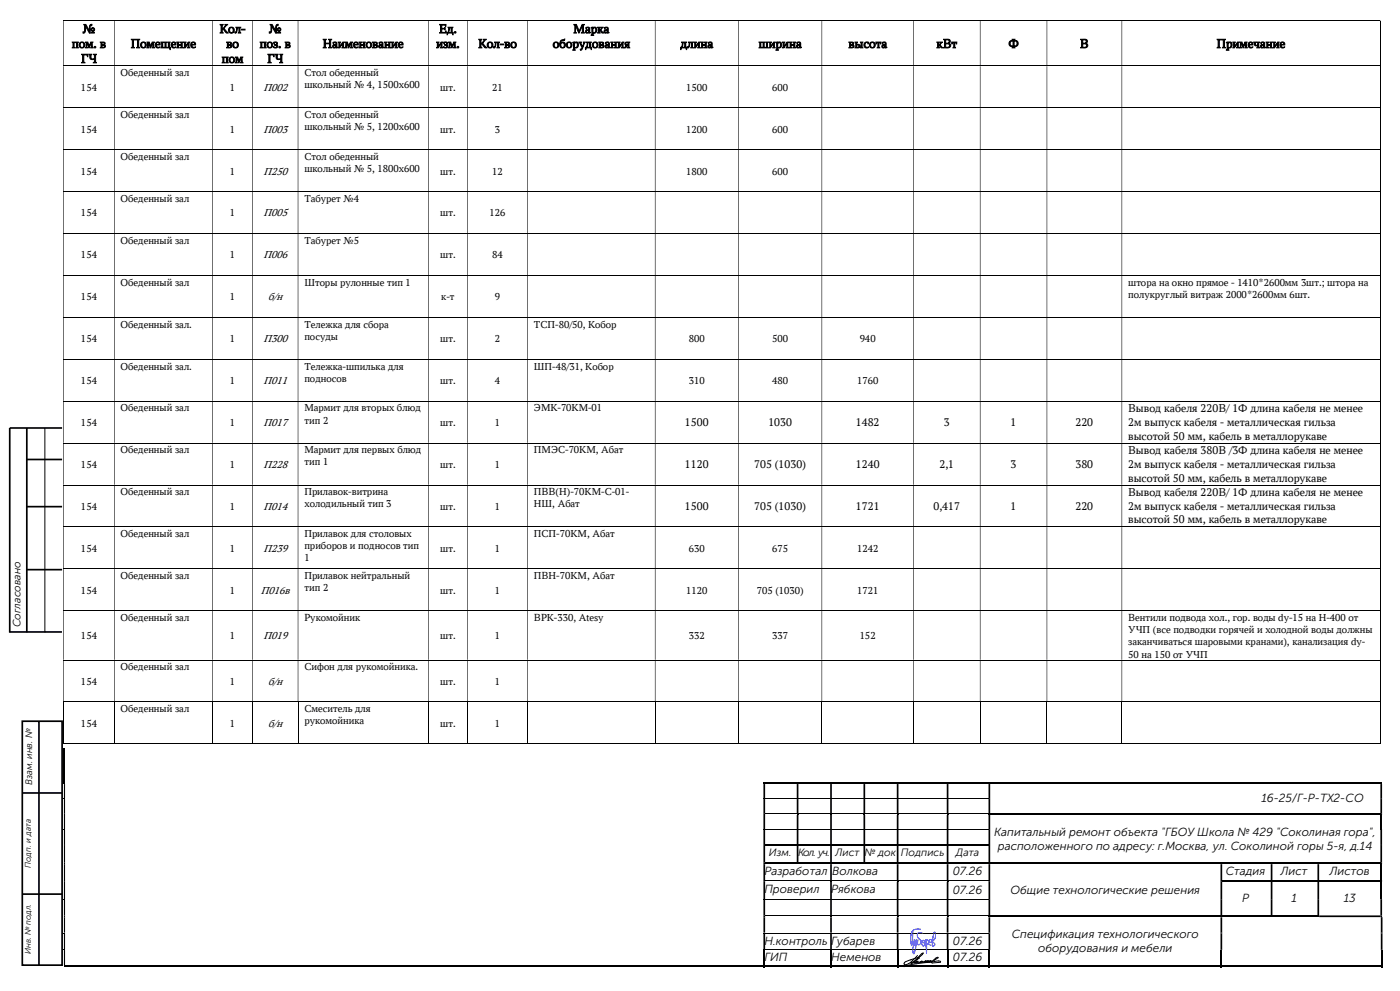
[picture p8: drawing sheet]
<svg xmlns="http://www.w3.org/2000/svg" width="420mm" height="297mm" viewBox="0 0 420 297" stroke-linecap="round" stroke-linejoin="round" font-family="sans-serif">
<defs><g id="words">
<g font-size="3.9">
<text x="24.8" y="9.9">№</text>
<text x="65.9" y="9.9">Кол-</text>
<text x="80.7" y="9.9">№</text>
<text x="131.7" y="9.9">Ед.</text>
<text x="172" y="9.9">Марка</text>
<text x="21.5" y="14.4">пом. в</text>
<text x="39.2" y="14.4">Помещение</text>
<text x="67.9" y="14.4">во</text>
<text x="77.9" y="14.4">поз. в</text>
<text x="96.8" y="14.4">Наименование</text>
<text x="130.9" y="14.4">изм.</text>
<text x="143.5" y="14.4">Кол-во</text>
<text x="165.8" y="14.4">оборудования</text>
<text x="204.1" y="14.4">длина</text>
<text x="227.6" y="14.4">ширина</text>
<text x="254.5" y="14.4">высота</text>
<text x="280.9" y="14.4">кВт</text>
<text x="302.5" y="14.4">Ф</text>
<text x="324" y="14.4">В</text>
<text x="365" y="14.4">Примечание</text>
<text x="24.3" y="18.8">ГЧ</text>
<text x="66.5" y="18.8">пом</text>
<text x="80.2" y="18.8">ГЧ</text>
</g>
<g font-size="3.5">
<text x="338.5" y="123.6">Вывод кабеля 220В/ 1Ф длина кабеля не менее</text>
<text x="205.5" y="127.8">1500</text>
<text x="230.5" y="127.8">1030</text>
<text x="256.7" y="127.8">1482</text>
<text x="283.1" y="127.8">3</text>
<text x="303.2" y="127.8">1</text>
<text x="322.6" y="127.8">220</text>
<text x="338.5" y="127.7">2м выпуск кабеля - металлическая гильза</text>
<text x="338.5" y="131.7">высотой 50 мм, кабель в металлорукаве</text>
<text x="338.5" y="136.2">Вывод кабеля 380В /3Ф длина кабеля не менее</text>
<text x="205.5" y="140.3">1120</text>
<text x="226.2" y="140.3">705 (1030)</text>
<text x="256.8" y="140.3">1240</text>
<text x="281.8" y="140.3">2,1</text>
<text x="303.1" y="140.3">3</text>
<text x="322.6" y="140.3">380</text>
<text x="338.5" y="140.3">2м выпуск кабеля - металлическая гильза</text>
<text x="338.5" y="144.3">высотой 50 мм, кабель в металлорукаве</text>
<text x="338.5" y="148.8">Вывод кабеля 220В/ 1Ф длина кабеля не менее</text>
<text x="205.5" y="152.9">1500</text>
<text x="226.2" y="152.9">705 (1030)</text>
<text x="256.8" y="152.9">1721</text>
<text x="280" y="152.9">0,417</text>
<text x="303.1" y="152.9">1</text>
<text x="322.6" y="152.9">220</text>
<text x="338.5" y="152.8">2м выпуск кабеля - металлическая гильза</text>
<text x="338.5" y="156.8">высотой 50 мм, кабель в металлорукаве</text>
<text x="378.4" y="240.3">16-25/Г-Р-ТХ2-СО</text>
<text x="298.3" y="250.4">Капитальный ремонт объекта &quot;ГБОУ Школа № 429 &quot;Соколиная гора&quot;,</text>
<text x="299.3" y="254.7">расположенного по адресу: г.Москва, ул. Соколиной горы 5-я, д.14</text>
<text x="229.3" y="262.3">Разработал</text>
<text x="249.7" y="262.3">Волкова</text>
<text x="285.8" y="262.3">07.26</text>
<text x="367.7" y="262.3">Стадия</text>
<text x="384.2" y="262.3">Лист</text>
<text x="398.9" y="262.3">Листов</text>
<text x="229.3" y="267.5">Проверил</text>
<text x="249.3" y="267.5">Рябкова</text>
<text x="285.8" y="267.8">07.26</text>
<text x="303.1" y="267.8">Общие технологические решения</text>
<text x="372.6" y="270.3">Р</text>
<text x="387.4" y="270.3">1</text>
<text x="403.1" y="270.3">13</text>
<text x="303.5" y="281.2">Спецификация технологического</text>
<text x="229.3" y="283.1">Н.контроль</text>
<text x="249.3" y="283.1">Губарев</text>
<text x="285.8" y="283.1">07.26</text>
<text x="311.4" y="285.5">оборудования и мебели</text>
<text x="229.3" y="288">ГИП</text>
<text x="249.3" y="288">Неменов</text>
<text x="285.8" y="288">07.26</text>
</g>
<g font-size="3.4">
<text x="79" y="27.2">П002</text>
<text x="79" y="39.8">П003</text>
<text x="79" y="52.3">П250</text>
<text x="79" y="64.9">П005</text>
<text x="79" y="77.4">П006</text>
<text x="80.5" y="90">б/н</text>
<text x="79" y="102.5">П300</text>
<text x="79" y="115.1">П011</text>
<text x="79" y="127.7">П017</text>
<text x="79" y="140.2">П228</text>
<text x="79" y="152.8">П014</text>
<text x="79" y="165.4">П239</text>
<text x="78.3" y="177.9">П016в</text>
<text x="79" y="191.6">П019</text>
<text x="80.5" y="205.2">б/н</text>
<text x="80.5" y="217.8">б/н</text>
</g>
<g font-size="3.2">
<text x="36.2" y="22.8">Обеденный зал</text>
<text x="91.3" y="22.8">Стол обеденный</text>
<text x="24.3" y="27.2">154</text>
<text x="68.9" y="27.2">1</text>
<text x="91.3" y="26.5">школьный № 4, 1500х600</text>
<text x="132.1" y="27.2">шт.</text>
<text x="147.7" y="27.2">21</text>
<text x="205.9" y="27.2">1500</text>
<text x="231.6" y="27.2">600</text>
<text x="36.2" y="35.4">Обеденный зал</text>
<text x="91.3" y="35.4">Стол обеденный</text>
<text x="24.3" y="39.8">154</text>
<text x="68.9" y="39.8">1</text>
<text x="91.3" y="39">школьный № 5, 1200х600</text>
<text x="132.1" y="39.8">шт.</text>
<text x="148.4" y="39.8">3</text>
<text x="205.9" y="39.8">1200</text>
<text x="231.6" y="39.8">600</text>
<text x="36.2" y="47.9">Обеденный зал</text>
<text x="91.3" y="47.9">Стол обеденный</text>
<text x="24.3" y="52.3">154</text>
<text x="68.9" y="52.3">1</text>
<text x="91.3" y="51.6">школьный № 5, 1800х600</text>
<text x="132.1" y="52.3">шт.</text>
<text x="147.7" y="52.3">12</text>
<text x="205.9" y="52.3">1800</text>
<text x="231.6" y="52.3">600</text>
<text x="24.3" y="64.9">154</text>
<text x="36.2" y="60.5">Обеденный зал</text>
<text x="68.9" y="64.9">1</text>
<text x="91.3" y="60.5">Табурет №4</text>
<text x="132.1" y="64.9">шт.</text>
<text x="146.9" y="64.9">126</text>
<text x="24.3" y="77.4">154</text>
<text x="36.2" y="73.1">Обеденный зал</text>
<text x="68.9" y="77.4">1</text>
<text x="91.3" y="73.1">Табурет №5</text>
<text x="132.1" y="77.4">шт.</text>
<text x="147.7" y="77.4">84</text>
<text x="36.2" y="85.6">Обеденный зал</text>
<text x="91.3" y="85.6">Шторы рулонные тип 1</text>
<text x="338.5" y="85.6">штора на окно прямое - 1410*2600мм 3шт.; штора на</text>
<text x="338.5" y="89.3">полукруглый витраж 2000*2600мм 6шт.</text>
<text x="24.3" y="90">154</text>
<text x="68.9" y="90">1</text>
<text x="132.4" y="90">к-т</text>
<text x="148.4" y="90">9</text>
<text x="36.2" y="98.2">Обеденный зал.</text>
<text x="91.3" y="98.2">Тележка для сбора</text>
<text x="91.3" y="101.8">посуды</text>
<text x="160.2" y="98.2">ТСП-80/50, Кобор</text>
<text x="24.3" y="102.5">154</text>
<text x="68.9" y="102.5">1</text>
<text x="132.1" y="102.5">шт.</text>
<text x="148.4" y="102.5">2</text>
<text x="206.6" y="102.5">800</text>
<text x="231.6" y="102.5">500</text>
<text x="257.9" y="102.5">940</text>
<text x="36.2" y="110.7">Обеденный зал.</text>
<text x="91.3" y="110.7">Тележка-шпилька для</text>
<text x="160.2" y="110.7">ШП-48/31, Кобор</text>
<text x="24.3" y="115.1">154</text>
<text x="68.9" y="115.1">1</text>
<text x="91.3" y="114.4">подносов</text>
<text x="132.1" y="115.1">шт.</text>
<text x="148.4" y="115.1">4</text>
<text x="206.6" y="115.1">310</text>
<text x="231.6" y="115.1">480</text>
<text x="257.1" y="115.1">1760</text>
<text x="36.2" y="123.3">Обеденный зал</text>
<text x="91.3" y="123.3">Мармит для вторых блюд</text>
<text x="160.2" y="123.3">ЭМК-70КМ-01</text>
<text x="24.3" y="127.7">154</text>
<text x="68.9" y="127.7">1</text>
<text x="91.3" y="127">тип 2</text>
<text x="132.1" y="127.7">шт.</text>
<text x="148.4" y="127.7">1</text>
<text x="36.2" y="135.8">Обеденный зал</text>
<text x="91.3" y="135.8">Мармит для первых блюд</text>
<text x="160.2" y="135.8">ПМЭС-70КМ, Абат</text>
<text x="24.3" y="140.2">154</text>
<text x="68.9" y="140.2">1</text>
<text x="91.3" y="139.5">тип 1</text>
<text x="132.1" y="140.2">шт.</text>
<text x="148.4" y="140.2">1</text>
<text x="36.2" y="148.4">Обеденный зал</text>
<text x="91.3" y="148.4">Прилавок-витрина</text>
<text x="160.2" y="148.4">ПВВ(Н)-70КМ-С-01-</text>
<text x="24.3" y="152.8">154</text>
<text x="68.9" y="152.8">1</text>
<text x="91.3" y="152.1">холодильный тип 3</text>
<text x="132.1" y="152.8">шт.</text>
<text x="148.4" y="152.8">1</text>
<text x="160.2" y="152.1">НШ, Абат</text>
<text x="36.2" y="161">Обеденный зал</text>
<text x="91.3" y="161">Прилавок для столовых</text>
<text x="160.2" y="161">ПСП-70КМ, Абат</text>
<text x="24.3" y="165.4">154</text>
<text x="68.9" y="165.4">1</text>
<text x="91.3" y="164.6">приборов и подносов тип</text>
<text x="132.1" y="165.4">шт.</text>
<text x="148.4" y="165.4">1</text>
<text x="206.6" y="165.4">630</text>
<text x="231.6" y="165.4">675</text>
<text x="257.1" y="165.4">1242</text>
<text x="36.2" y="173.5">Обеденный зал</text>
<text x="91.3" y="168.3">1</text>
<text x="91.3" y="173.5">Прилавок нейтральный</text>
<text x="160.2" y="173.5">ПВН-70КМ, Абат</text>
<text x="24.3" y="177.9">154</text>
<text x="68.9" y="177.9">1</text>
<text x="91.3" y="177.2">тип 2</text>
<text x="132.1" y="177.9">шт.</text>
<text x="148.4" y="177.9">1</text>
<text x="205.9" y="177.9">1120</text>
<text x="227" y="177.9">705 (1030)</text>
<text x="257.1" y="177.9">1721</text>
<text x="6.2" y="188" transform="rotate(-90 6.2 188)">Согласовано</text>
<text x="24.3" y="191.6">154</text>
<text x="36.2" y="186.1">Обеденный зал</text>
<text x="68.9" y="191.6">1</text>
<text x="91.3" y="186.1">Рукомойник</text>
<text x="132.1" y="191.6">шт.</text>
<text x="148.4" y="191.6">1</text>
<text x="160.2" y="186.1">ВРК-330, Atesy</text>
<text x="206.6" y="191.6">332</text>
<text x="231.6" y="191.6">337</text>
<text x="257.9" y="191.6">152</text>
<text x="338.5" y="186.1">Вентили подвода хол., гор. воды dy-15 на Н-400 от</text>
<text x="338.5" y="189.7">УЧП (все подводки горячей и холодной воды должны</text>
<text x="338.5" y="193.4">заканчиваться шаровыми кранами), канализация dy-</text>
<text x="338.5" y="197.1">50 на 150 от УЧП</text>
<text x="36.2" y="200.9">Обеденный зал</text>
<text x="91.3" y="200.9">Сифон для рукомойника.</text>
<text x="24.3" y="205.2">154</text>
<text x="68.9" y="205.2">1</text>
<text x="132.1" y="205.2">шт.</text>
<text x="148.4" y="205.2">1</text>
<text x="36.2" y="213.4">Обеденный зал</text>
<text x="91.3" y="213.4">Смеситель для</text>
<text x="24.3" y="217.8">154</text>
<text x="68.9" y="217.8">1</text>
<text x="91.3" y="217.1">рукомойника</text>
<text x="132.1" y="217.8">шт.</text>
<text x="148.4" y="217.8">1</text>
<text x="230.7" y="256.5">Изм.</text>
<text x="239.4" y="256.5">Кол. уч.</text>
<text x="250.7" y="256.5">Лист</text>
<text x="259.3" y="256.5">№ док</text>
<text x="270.2" y="256.5">Подпись</text>
<text x="286.8" y="256.5">Дата</text>
</g>
<text font-size="2.8" x="9.6" y="235.2" transform="rotate(-90 9.6 235.2)">Взам. инв. №</text>
<g font-size="2.5">
<text x="9.3" y="260.1" transform="rotate(-90 9.3 260.1)">Подп. и дата</text>
<text x="9.3" y="286" transform="rotate(-90 9.3 286)">Инв. № подл.</text>
</g>
</g></defs>
<path d="M19.3 224.4v10" fill="none" stroke="#000" stroke-width=".34"/>
<g fill="#000">
<path d="M19.2 234.4h.3v.6h-.3zM19.2 239.2h.3v.3h-.3zM229.5 234.4h9.5v.5h-9.5zM239.5 234.4h9.5v.5h-9.5zM249.6 234.4h9.4v.5h-9.4zM259.5 234.4h9.5v.5h-9.5zM269.5 234.4h14.5v.5h-14.5zM284.5 234.4h12v.5h-12zM414.1 234.4h.5v.5h-.5zM19.2 248.5h.3v.3h-.3zM229.5 253h9.5v.5h-9.5zM239 243.7h.5v.6h-.5z"/>
<path d="M239 253h.5v.5h-.5zM239.5 253h9.5v.5h-9.5zM239.5 258.4h9.5v.6h-9.5zM249 243.7h.6v.6h-.6zM249 253h.6v.5h-.6zM249 258.4h.6v.6h-.6zM249.6 253h9.4v.5h-9.4zM259 243.7h.5v.6h-.5zM259 253h.5v.5h-.5zM259.5 253h9.5v.5h-9.5zM259.5 258.4h9.5v.6h-9.5zM269 243.7h.5v.6h-.5z"/>
<path d="M269 253h.5v.5h-.5zM269 258.4h.5v.6h-.5zM269.5 253h14.5v.5h-14.5zM269.5 258.4h14.5v.6h-14.5zM284 243.7h.5v.6h-.5zM284 253h.5v.5h-.5zM284 258.4h.5v.6h-.5zM284.5 253h12v.5h-12zM284.5 258.4h12v.6h-12zM296.5 243.7h.6v.6h-.6zM296.5 258.4h.6v.6h-.6zM297.1 243.7h117v.5h-117z"/>
<path d="M297.1 258.4h69v.6h-69zM366.6 258.4h14.6v.6h-14.6zM381.7 258.4h13.5v.6h-13.5zM395.7 258.4h18.4v.6h-18.4zM414.1 244.3h.5v4.2h-.5zM414.1 259h.5v4.7h-.5zM19.2 269.5h.3v.2h-.3zM19.2 279.5h.3v.3h-.3zM249 263.7h.6v.6h-.6zM249 274.4h.6v.5h-.6zM269 263.7h.5v.6h-.5zM269 274.4h.5v.5h-.5z"/>
<path d="M284 263.7h.5v.6h-.5zM284 274.4h.5v.5h-.5zM296.5 274.4h.6v.5h-.6zM297.1 274.4h69v.5h-69zM366.1 274.4h.5v.5h-.5zM366.6 263.7h14.6v.5h-14.6zM381.2 263.7h.5v.6h-.5zM381.7 263.7h13.5v.5h-13.5zM395.2 263.7h.5v.6h-.5zM395.7 263.7h18.4v.5h-18.4zM414.1 264.3h.5v5.2h-.5zM19.2 284.5h.3v.2h-.3z"/>
<path d="M19.2 289.4h209.8v.5h-209.8zM229.5 289.4h19.5v.5h-19.5zM249.6 289.4h19.4v.5h-19.4zM269.5 289.4h14.5v.5h-14.5zM284.5 289.4h12v.5h-12zM297.1 289.4h69v.5h-69zM366.6 289.4h47.6v.5h-47.6zM414.2 289.4h.5v.5h-.5z"/>
</g>
<g fill="#000">
<path d="M19.2 235h.3v4.2h-.3zM229 235h.5v4.2h-.5zM239 235h.5v4.2h-.5zM249 235h.6v4.2h-.6zM259 235h.5v4.2h-.5zM269 235h.5v4.2h-.5zM284 235h.5v4.2h-.5zM296.5 235h.6v4.2h-.6zM414.1 235h.5v4.2h-.5z" fill-rule="evenodd"/>
<path d="M229 234.4h.5v.6h-.5z" fill-rule="evenodd"/>
<path d="M239 234.4h.5v.6h-.5z" fill-rule="evenodd"/>
<path d="M249 234.4h.6v.6h-.6z" fill-rule="evenodd"/>
<path d="M259 234.4h.5v.6h-.5z" fill-rule="evenodd"/>
<path d="M269 234.4h.5v.6h-.5z" fill-rule="evenodd"/>
<path d="M284 234.4h.5v.6h-.5z" fill-rule="evenodd"/>
<path d="M296.5 234.4h.6v.6h-.6z" fill-rule="evenodd"/>
<path d="M296.5 239.2h.6v.3h-.6zM414.1 239.2h.5v.3h-.5zM19.2 239.5h.3v4.2h-.3zM229 239.5h.5v4.2h-.5zM239 239.5h.5v4.2h-.5zM249 239.5h.6v4.2h-.6zM259 239.5h.5v4.2h-.5zM269 239.5h.5v4.2h-.5zM284 239.5h.5v4.2h-.5z" fill-rule="evenodd"/>
<path d="M296.5 239.5h.6v4.2h-.6zM414.1 239.5h.5v4.2h-.5z" fill-rule="evenodd"/>
<path d="M297.1 234.4h117.2v.5h-117.2z" fill-rule="evenodd"/>
<path d="M414.1 234.4h.5v.6h-.5z" fill-rule="evenodd"/>
<path d="M19.2 243.7h.3v.6h-.3zM229 243.7h.5v.6h-.5z" fill-rule="evenodd"/>
<path d="M19.2 253h.3v.5h-.3zM229 253h.5v.5h-.5z" fill-rule="evenodd"/>
<path d="M19.2 258.4h.3v.6h-.3zM229 258.4h.5v.6h-.5z" fill-rule="evenodd"/>
<path d="M229.5 258.4h10v.6h-10z" fill-rule="evenodd"/>
<path d="M249.6 258.4h9.9v.6h-9.9z" fill-rule="evenodd"/>
<path d="M296.5 248.5h.6v.3h-.6zM414.1 248.5h.5v.3h-.5zM19.2 248.8h.3v4.2h-.3zM229 248.8h.5v4.2h-.5zM239 248.8h.5v4.2h-.5zM249 248.8h.6v4.2h-.6zM259 248.8h.5v4.2h-.5zM269 248.8h.5v4.2h-.5zM284 248.8h.5v4.2h-.5z" fill-rule="evenodd"/>
<path d="M296.5 248.8h.6v4.2h-.6zM414.1 248.8h.5v4.2h-.5z" fill-rule="evenodd"/>
<path d="M296.5 253h.6v.5h-.6zM414.1 253h.5v.5h-.5zM19.2 253.5h.3v4.9h-.3zM229 253.5h.5v4.9h-.5zM239 253.5h.5v4.9h-.5zM249 253.5h.6v4.9h-.6zM259 253.5h.5v4.9h-.5zM269 253.5h.5v4.9h-.5zM284 253.5h.5v4.9h-.5z" fill-rule="evenodd"/>
<path d="M296.5 253.5h.6v4.9h-.6zM414.1 253.5h.5v4.9h-.5z" fill-rule="evenodd"/>
<path d="M366.1 258.4h.5v.6h-.5z" fill-rule="evenodd"/>
<path d="M381.2 258.4h.5v.6h-.5z" fill-rule="evenodd"/>
<path d="M395.2 258.4h.5v.6h-.5z" fill-rule="evenodd"/>
<path d="M414.1 243.7h.5v.6h-.5zM19.2 244.3h.3v4.2h-.3zM229 244.3h.5v4.2h-.5zM239 244.3h.5v4.2h-.5zM249 244.3h.6v4.2h-.6zM259 244.3h.5v4.2h-.5zM269 244.3h.5v4.2h-.5zM284 244.3h.5v4.2h-.5zM296.5 244.3h.6v4.2h-.6z" fill-rule="evenodd"/>
<path d="M414.1 258.4h.5v.6h-.5zM19.2 259h.3v4.7h-.3zM229 259h.5v4.7h-.5zM249 259h.6v4.7h-.6zM269 259h.5v4.7h-.5zM284 259h.5v4.7h-.5zM296.5 259h.6v4.7h-.6zM366.1 259h.5v4.7h-.5zM381.2 259h.5v4.7h-.5zM395.2 259h.5v4.7h-.5z" fill-rule="evenodd"/>
<path d="M19.2 263.7h.3v.6h-.3zM229 263.7h.5v.6h-.5z" fill-rule="evenodd"/>
<path d="M19.2 274.4h.3v.5h-.3zM229 274.4h.5v.5h-.5z" fill-rule="evenodd"/>
<path d="M296.5 263.7h.6v.6h-.6zM366.1 263.7h.5v.6h-.5z" fill-rule="evenodd"/>
<path d="M296.5 269.5h.6v.2h-.6zM366.1 269.5h.5v.2h-.5zM381.2 269.5h.5v.2h-.5zM395.2 269.5h.5v.2h-.5zM414.1 269.5h.5v.2h-.5zM19.2 269.7h.3v4.7h-.3zM229 269.7h.5v4.7h-.5zM249 269.7h.6v4.7h-.6zM269 269.7h.5v4.7h-.5zM284 269.7h.5v4.7h-.5z" fill-rule="evenodd"/>
<path d="M296.5 269.7h.6v4.7h-.6zM366.1 269.7h.5v4.7h-.5zM381.2 269.7h.5v4.7h-.5zM395.2 269.7h.5v4.7h-.5zM414.1 269.7h.5v4.7h-.5z" fill-rule="evenodd"/>
<path d="M296.5 279.5h.6v.3h-.6zM366.1 279.5h.5v.3h-.5zM414.2 279.5h.5v.3h-.5zM19.2 279.8h.3v4.7h-.3zM229 279.8h.5v4.7h-.5zM249 279.8h.6v4.7h-.6zM269 279.8h.5v4.7h-.5zM284 279.8h.5v4.7h-.5z" fill-rule="evenodd"/>
<path d="M296.5 279.8h.6v4.7h-.6zM366.1 279.8h.5v4.7h-.5zM414.2 279.8h.5v4.7h-.5z" fill-rule="evenodd"/>
<path d="M366.6 274.4h29.1v.5h-29.1z" fill-rule="evenodd"/>
<path d="M395.7 274.4h18.4v.5h-18.4zM414.2 274.9h.5z" fill-rule="evenodd"/>
<path d="M414.1 263.7h.5v.6h-.5zM19.2 264.3h.3v5.2h-.3zM229 264.3h.5v5.2h-.5zM249 264.3h.6v5.2h-.6zM269 264.3h.5v5.2h-.5zM284 264.3h.5v5.2h-.5zM296.5 264.3h.6v5.2h-.6zM366.1 264.3h.5v5.2h-.5zM381.2 264.3h.5v5.2h-.5zM395.2 264.3h.5v5.2h-.5z" fill-rule="evenodd"/>
<path d="M414.1 274.4h.5v.5h-.5zM19.2 274.9h.3v4.6h-.3zM229 274.9h.5v4.6h-.5zM249 274.9h.6v4.6h-.6zM269 274.9h.5v4.6h-.5zM284 274.9h.5v4.6h-.5zM296.5 274.9h.6v4.6h-.6zM366.1 274.9h.5v4.6h-.5zM414.2 274.9h.5v4.6h-.5z" fill-rule="evenodd"/>
<path d="M229 284.7h.5v5.2h-.5z" fill-rule="evenodd"/>
<path d="M249 284.7h.6v5.2h-.6z" fill-rule="evenodd"/>
<path d="M269 284.7h.5v5.2h-.5z" fill-rule="evenodd"/>
<path d="M284 284.7h.5v5.2h-.5z" fill-rule="evenodd"/>
<path d="M296.5 284.5h.6v.2h-.6zM366.1 284.5h.5v.2h-.5zM414.2 284.5h.5v.2h-.5zM19.2 284.7h.3v4.7h-.3z" fill-rule="evenodd"/>
<path d="M296.5 284.7h.6v5.2h-.6z" fill-rule="evenodd"/>
<path d="M366.1 284.7h.5v5.2h-.5z" fill-rule="evenodd"/>
<path d="M414.2 284.7h.5v5.2h-.5z" fill-rule="evenodd"/>
</g>
<g fill="none" stroke="#000" stroke-width=".3">
<path d="M229 239.4h67.5M229 248.6h67.5M229.5 243.8h9.5M239.5 243.8h9.5M249.6 243.8h9.4M259.5 243.8h9.5M269.5 243.8h14.5M284.5 243.8h12M229 269.6h67.5M229 279.7h67.5M229.5 263.9h19.5M229.5 274.5h19.5"/>
<path d="M249.6 263.9h19.4M249.6 274.5h19.4M269.5 263.9h14.5M269.5 274.5h14.5M284.5 263.9h12M284.5 274.5h12M229 284.6h67.5"/>
</g>
<path d="M6.7 216.2h11.9v73.1h-11.9zM11.7 216.2v73.1M6.7 237.7h11.9M6.7 268h11.9" fill="none" stroke="#000" stroke-width=".51"/>
<path d="M2.2 165.9h4.7v24h-4.7z" fill="#fff"/>
<path d="M8 137.7h10.6M8 128.3v61.3M18.6 128.3h-15.7v61.3M8 151.8h10.6M8 170.7h10.6M2.8 189.4h15.8" fill="none" stroke="#000" stroke-width=".51"/>
<g fill="none" stroke="#000" stroke-width=".3">
<path d="M19 6.2h395M19 19.8h395M414.1 6.3v13.4M414.1 19.9v12.4M19 32.3h395M414.1 32.4v12.4M19 44.9h395M19 57.4h395M414.1 45v12.4M414.1 57.5v12.4M19 70h395M414.1 70.1v12.4"/>
<path d="M19 82.5h395M19 95.1h395M414.1 82.6v12.4M414.1 95.2v12.4M19 107.7h395M414.1 107.8v12.3M13.5 128.3v61.3M19 120.2h395M19 132.8h395M414.1 120.3v12.4M414.1 132.9v12.4M19 145.4h395"/>
<path d="M19 157.9h395M414.1 145.5v12.3M414.1 158v12.4M19 170.5h395M414.1 170.6v12.4M19 183h395M19 197.8h395M414.1 183.1v14.6M414.1 197.9v12.4M19 210.4h395M19.1 210.4v12.6M34.3 210.4v12.6"/>
<path d="M63.7 210.4v12.6M75.7 210.4v12.6M89.4 210.4v12.6M128.5 210.4v12.6M140.3 210.4v12.6M158.3 210.4v12.6M196.6 210.4v12.6M221.5 210.4v12.6M246.5 210.4v12.6M274.1 210.4v12.6M294 210.4v12.6M314.1 210.4v12.6"/>
<path d="M336.5 210.4v12.6M414.1 210.4v12.6M19 222.9h15.2M34.4 222.9h29.2M63.8 222.9h11.8M75.8 222.9h13.5M89.5 222.9h38.9M128.6 222.9h11.6M140.3 222.9h17.9M158.4 222.9h38.1M196.6 222.9h24.8M221.6 222.9h24.9"/>
<path d="M246.6 222.9h27.4M274.2 222.9h19.8M294.1 222.9h19.9M314.2 222.9h22.3M336.6 222.9h77.4M276.6 286.1l-1 .8-4 1.4-.3 .7 .6 .1 1-.5 2.4-2.2M276.6 286.1l.4-.5-.7 .4-2.1 2.3-.9 .5 2.4-1.8-1.5 1.7 1.2-.6-.7 .5 1.8-.5-.5 .3 .8-.3-.3 .3h.3l.9-.4-.5 .4 .7-.1 .3-.3-.5 .4h.3l.6-.4-.4 .4h.4l.7-.3-.1-.2-.3 .4h.4l2.1-1.2-.1-.2-.7 .4-1.2 1.2 2.8-.2-.3-.2-.6-.1-5.2 .7-3.5 .5-1.4 .5"/>
</g>
<path d="M276.1 278.5a2.34 2.34 0 0 0-2.5 .8 6.5 6.5 0 0 0-.1 4.1l.4-4.5M276.8 279.7l-1.3-.1a1.19 1.19 0 0 0 .5 1.9 .94 .94 0 0 1 .3 1 .94 .94 0 0 1-.8 .7l-.3-.6 .2-.9M274.2 281.6l.1 1.8 .6-1.8v.2l-.2 2.3-.6 1.8a2.48 2.48 0 0 1 1.2-3.5M276.6 281.9l-.1 .8 .3 .7 .3 .1 .2-.3 .1-.8-.4-.6-.4 .3 1.2 1.3M278 281.6v4.1l-.2-1.6a2.77 2.77 0 0 1-.1-2.4l.3-.1a.76 .76 0 0 1 .6 1.1l-.9 .6 .3 .2M278.7 282.4h.9a.52 .52 0 0 0-.3-.8 .52 .52 0 0 0-.7 .5v.8l.7 .5M279.7 282.2a2.06 2.06 0 0 0 .6-2.9l-.6 2.7v1.2l.1 .3h.2l.5-.4-.1-.2-.7-.6" fill="none" stroke="#1616e3" stroke-width=".3"/>
<g fill="#000">
<path d="M414 6.1l.1 .2zM19 6.3h.2v13.4h-.2zM34.2 6.3h.2v13.4h-.2zM63.6 6.3h.2v13.4h-.2zM75.6 6.3h.2v13.4h-.2zM89.3 6.3h.2v13.4h-.2zM128.4 6.3h.2v13.4h-.2zM140.2 6.3h.1v13.4h-.1zM158.2 6.3h.2v13.4h-.2zM196.5 6.3h.1v13.4h-.1zM221.4 6.3h.2v13.4h-.2zM246.5 6.3h.1v13.4h-.1zM274 6.3h.2v13.4h-.2zM294 6.3h.1v13.4h-.1zM314 6.3h.2v13.4h-.2zM336.5 6.3h.1v13.4h-.1z" fill-rule="evenodd"/>
<path d="M414 19.7l.1 .2zM19 19.9h.2v12.4h-.2zM34.2 19.9h.2v12.4h-.2zM63.6 19.9h.2v12.4h-.2zM75.6 19.9h.2v12.4h-.2zM89.3 19.9h.2v12.4h-.2zM128.4 19.9h.2v12.4h-.2zM140.2 19.9h.1v12.4h-.1zM158.2 19.9h.2v12.4h-.2zM196.5 19.9h.1v12.4h-.1zM221.4 19.9h.2v12.4h-.2zM246.5 19.9h.1v12.4h-.1zM274 19.9h.2v12.4h-.2zM294 19.9h.1v12.4h-.1zM314 19.9h.2v12.4h-.2zM336.5 19.9h.1v12.4h-.1z" fill-rule="evenodd"/>
<path d="M414 32.3l.1 .1zM19 32.4h.2v12.4h-.2zM34.2 32.4h.2v12.4h-.2zM63.6 32.4h.2v12.4h-.2zM75.6 32.4h.2v12.4h-.2zM89.3 32.4h.2v12.4h-.2zM128.4 32.4h.2v12.4h-.2zM140.2 32.4h.1v12.4h-.1zM158.2 32.4h.2v12.4h-.2zM196.5 32.4h.1v12.4h-.1zM221.4 32.4h.2v12.4h-.2zM246.5 32.4h.1v12.4h-.1zM274 32.4h.2v12.4h-.2zM294 32.4h.1v12.4h-.1zM314 32.4h.2v12.4h-.2zM336.5 32.4h.1v12.4h-.1z" fill-rule="evenodd"/>
<path d="M414 44.8l.1 .2zM19 45h.2v12.4h-.2zM34.2 45h.2v12.4h-.2zM63.6 45h.2v12.4h-.2zM75.6 45h.2v12.4h-.2zM89.3 45h.2v12.4h-.2zM128.4 45h.2v12.4h-.2zM140.2 45h.1v12.4h-.1zM158.2 45h.2v12.4h-.2zM196.5 45h.1v12.4h-.1zM221.4 45h.2v12.4h-.2zM246.5 45h.1v12.4h-.1zM274 45h.2v12.4h-.2zM294 45h.1v12.4h-.1zM314 45h.2v12.4h-.2zM336.5 45h.1v12.4h-.1z" fill-rule="evenodd"/>
<path d="M414 57.4l.1 .1zM19 57.5h.2v12.4h-.2zM34.2 57.5h.2v12.4h-.2zM63.6 57.5h.2v12.4h-.2zM75.6 57.5h.2v12.4h-.2zM89.3 57.5h.2v12.4h-.2zM128.4 57.5h.2v12.4h-.2zM140.2 57.5h.1v12.4h-.1zM158.2 57.5h.2v12.4h-.2zM196.5 57.5h.1v12.4h-.1zM221.4 57.5h.2v12.4h-.2zM246.5 57.5h.1v12.4h-.1zM274 57.5h.2v12.4h-.2zM294 57.5h.1v12.4h-.1zM314 57.5h.2v12.4h-.2zM336.5 57.5h.1v12.4h-.1z" fill-rule="evenodd"/>
<path d="M414 69.9l.1 .2zM19 70.1h.2v12.4h-.2zM34.2 70.1h.2v12.4h-.2zM63.6 70.1h.2v12.4h-.2zM75.6 70.1h.2v12.4h-.2zM89.3 70.1h.2v12.4h-.2zM128.4 70.1h.2v12.4h-.2zM140.2 70.1h.1v12.4h-.1zM158.2 70.1h.2v12.4h-.2zM196.5 70.1h.1v12.4h-.1zM221.4 70.1h.2v12.4h-.2zM246.5 70.1h.1v12.4h-.1zM274 70.1h.2v12.4h-.2zM294 70.1h.1v12.4h-.1zM314 70.1h.2v12.4h-.2zM336.5 70.1h.1v12.4h-.1z" fill-rule="evenodd"/>
<path d="M414 82.5l.1 .1zM19 82.6h.2v12.4h-.2zM34.2 82.6h.2v12.4h-.2zM63.6 82.6h.2v12.4h-.2zM75.6 82.6h.2v12.4h-.2zM89.3 82.6h.2v12.4h-.2zM128.4 82.6h.2v12.4h-.2zM140.2 82.6h.1v12.4h-.1zM158.2 82.6h.2v12.4h-.2zM196.5 82.6h.1v12.4h-.1zM221.4 82.6h.2v12.4h-.2zM246.5 82.6h.1v12.4h-.1zM274 82.6h.2v12.4h-.2zM294 82.6h.1v12.4h-.1zM314 82.6h.2v12.4h-.2zM336.5 82.6h.1v12.4h-.1z" fill-rule="evenodd"/>
<path d="M414 95l.1 .2zM19 95.2h.2v12.4h-.2zM34.2 95.2h.2v12.4h-.2zM63.6 95.2h.2v12.4h-.2zM75.6 95.2h.2v12.4h-.2zM89.3 95.2h.2v12.4h-.2zM128.4 95.2h.2v12.4h-.2zM140.2 95.2h.1v12.4h-.1zM158.2 95.2h.2v12.4h-.2zM196.5 95.2h.1v12.4h-.1zM221.4 95.2h.2v12.4h-.2zM246.5 95.2h.1v12.4h-.1zM274 95.2h.2v12.4h-.2zM294 95.2h.1v12.4h-.1zM314 95.2h.2v12.4h-.2zM336.5 95.2h.1v12.4h-.1z" fill-rule="evenodd"/>
<path d="M414 107.6l.1 .2zM19 107.8h.2v12.3h-.2zM34.2 107.8h.2v12.3h-.2zM63.6 107.8h.2v12.3h-.2zM75.6 107.8h.2v12.3h-.2zM89.3 107.8h.2v12.3h-.2zM128.4 107.8h.2v12.3h-.2zM140.2 107.8h.1v12.3h-.1zM158.2 107.8h.2v12.3h-.2zM196.5 107.8h.1v12.3h-.1zM221.4 107.8h.2v12.3h-.2zM246.5 107.8h.1v12.3h-.1zM274 107.8h.2v12.3h-.2zM294 107.8h.1v12.3h-.1zM314 107.8h.2v12.3h-.2zM336.5 107.8h.1v12.3h-.1z" fill-rule="evenodd"/>
<path d="M414 120.1l.1 .2zM19 120.3h.2v12.4h-.2zM34.2 120.3h.2v12.4h-.2zM63.6 120.3h.2v12.4h-.2zM75.6 120.3h.2v12.4h-.2zM89.3 120.3h.2v12.4h-.2zM128.4 120.3h.2v12.4h-.2zM140.2 120.3h.1v12.4h-.1zM158.2 120.3h.2v12.4h-.2zM196.5 120.3h.1v12.4h-.1zM221.4 120.3h.2v12.4h-.2zM246.5 120.3h.1v12.4h-.1zM274 120.3h.2v12.4h-.2zM294 120.3h.1v12.4h-.1zM314 120.3h.2v12.4h-.2zM336.5 120.3h.1v12.4h-.1z" fill-rule="evenodd"/>
<path d="M414 132.7l.1 .2zM19 132.9h.2v12.4h-.2zM34.2 132.9h.2v12.4h-.2zM63.6 132.9h.2v12.4h-.2zM75.6 132.9h.2v12.4h-.2zM89.3 132.9h.2v12.4h-.2zM128.4 132.9h.2v12.4h-.2zM140.2 132.9h.1v12.4h-.1zM158.2 132.9h.2v12.4h-.2zM196.5 132.9h.1v12.4h-.1zM221.4 132.9h.2v12.4h-.2zM246.5 132.9h.1v12.4h-.1zM274 132.9h.2v12.4h-.2zM294 132.9h.1v12.4h-.1zM314 132.9h.2v12.4h-.2zM336.5 132.9h.1v12.4h-.1z" fill-rule="evenodd"/>
<path d="M414 145.3l.1 .2zM19 145.5h.2v12.3h-.2zM34.2 145.5h.2v12.3h-.2zM63.6 145.5h.2v12.3h-.2zM75.6 145.5h.2v12.3h-.2zM89.3 145.5h.2v12.3h-.2zM128.4 145.5h.2v12.3h-.2zM140.2 145.5h.1v12.3h-.1zM158.2 145.5h.2v12.3h-.2zM196.5 145.5h.1v12.3h-.1zM221.4 145.5h.2v12.3h-.2zM246.5 145.5h.1v12.3h-.1zM274 145.5h.2v12.3h-.2zM294 145.5h.1v12.3h-.1zM314 145.5h.2v12.3h-.2zM336.5 145.5h.1v12.3h-.1z" fill-rule="evenodd"/>
<path d="M414 157.8l.1 .2zM19 158h.2v12.4h-.2zM34.2 158h.2v12.4h-.2zM63.6 158h.2v12.4h-.2zM75.6 158h.2v12.4h-.2zM89.3 158h.2v12.4h-.2zM128.4 158h.2v12.4h-.2zM140.2 158h.1v12.4h-.1zM158.2 158h.2v12.4h-.2zM196.5 158h.1v12.4h-.1zM221.4 158h.2v12.4h-.2zM246.5 158h.1v12.4h-.1zM274 158h.2v12.4h-.2zM294 158h.1v12.4h-.1zM314 158h.2v12.4h-.2zM336.5 158h.1v12.4h-.1z" fill-rule="evenodd"/>
<path d="M414 170.4l.1 .2zM19 170.6h.2v12.4h-.2zM34.2 170.6h.2v12.4h-.2zM63.6 170.6h.2v12.4h-.2zM75.6 170.6h.2v12.4h-.2zM89.3 170.6h.2v12.4h-.2zM128.4 170.6h.2v12.4h-.2zM140.2 170.6h.1v12.4h-.1zM158.2 170.6h.2v12.4h-.2zM196.5 170.6h.1v12.4h-.1zM221.4 170.6h.2v12.4h-.2zM246.5 170.6h.1v12.4h-.1zM274 170.6h.2v12.4h-.2zM294 170.6h.1v12.4h-.1zM314 170.6h.2v12.4h-.2zM336.5 170.6h.1v12.4h-.1z" fill-rule="evenodd"/>
<path d="M414 183l.1 .1zM19 183.1h.2v14.6h-.2zM34.2 183.1h.2v14.6h-.2zM63.6 183.1h.2v14.6h-.2zM75.6 183.1h.2v14.6h-.2zM89.3 183.1h.2v14.6h-.2zM128.4 183.1h.2v14.6h-.2zM140.2 183.1h.1v14.6h-.1zM158.2 183.1h.2v14.6h-.2zM196.5 183.1h.1v14.6h-.1zM221.4 183.1h.2v14.6h-.2zM246.5 183.1h.1v14.6h-.1zM274 183.1h.2v14.6h-.2zM294 183.1h.1v14.6h-.1zM314 183.1h.2v14.6h-.2zM336.5 183.1h.1v14.6h-.1z" fill-rule="evenodd"/>
<path d="M414 197.7l.1 .2zM19 197.9h.2v12.4h-.2zM34.2 197.9h.2v12.4h-.2zM63.6 197.9h.2v12.4h-.2zM75.6 197.9h.2v12.4h-.2zM89.3 197.9h.2v12.4h-.2zM128.4 197.9h.2v12.4h-.2zM140.2 197.9h.1v12.4h-.1zM158.2 197.9h.2v12.4h-.2zM196.5 197.9h.1v12.4h-.1zM221.4 197.9h.2v12.4h-.2zM246.5 197.9h.1v12.4h-.1zM274 197.9h.2v12.4h-.2zM294 197.9h.1v12.4h-.1zM314 197.9h.2v12.4h-.2zM336.5 197.9h.1v12.4h-.1z" fill-rule="evenodd"/>
</g>
<path d="M414 210.3l.1 .1zM414 222.8l.1 .2z" fill="#000"/>
<use href="#words"/>
</svg>
